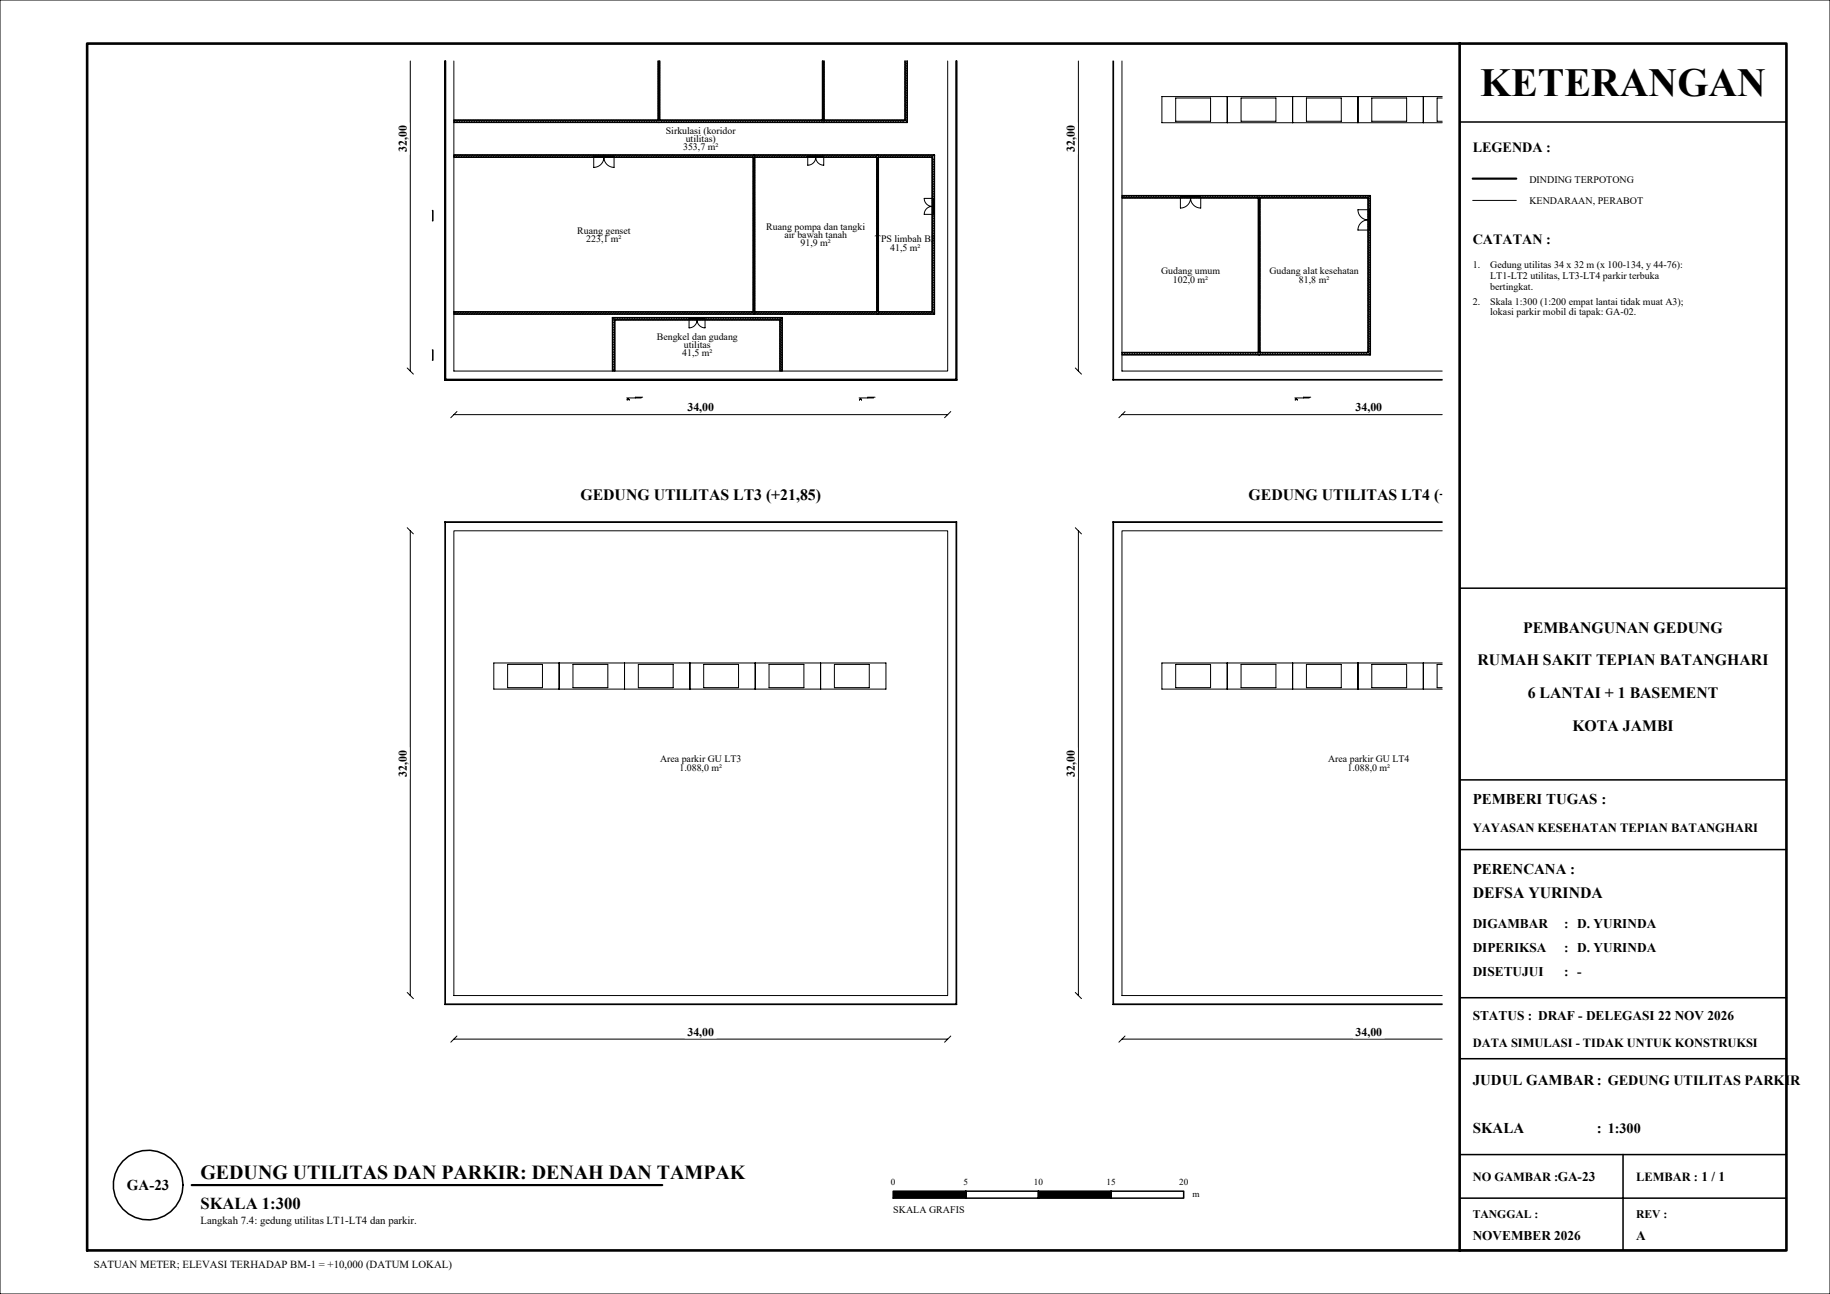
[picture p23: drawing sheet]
<svg xmlns="http://www.w3.org/2000/svg" width="420mm" height="297mm" viewBox="0 0 420 297" stroke-linecap="round" stroke-linejoin="round" font-family="sans-serif">
<defs><g id="words">
<text font-size="9.2" x="339.7" y="22">KETERANGAN</text>
<text font-size="4.6" x="46" y="270.5">GEDUNG UTILITAS DAN PARKIR: DENAH DAN TAMPAK</text>
<text font-size="3.8" x="46" y="277.5">SKALA 1:300</text>
<g font-size="3.6">
<text x="133.2" y="114.7">GEDUNG UTILITAS LT3 (+21,85)</text>
<text x="286.5" y="114.7">GEDUNG UTILITAS LT4 (</text>
<text x="349.6" y="145.2">PEMBANGUNAN GEDUNG</text>
<text x="339.1" y="152.7">RUMAH SAKIT TEPIAN BATANGHARI</text>
<text x="350.6" y="160.2">6 LANTAI + 1 BASEMENT</text>
<text x="360.9" y="167.7">KOTA JAMBI</text>
<text x="338" y="206">DEFSA YURINDA</text>
</g>
<g font-size="3.4">
<text x="338" y="184.5">PEMBERI TUGAS :</text>
<text x="338" y="200.5">PERENCANA :</text>
<text x="338" y="249">JUDUL GAMBAR: GEDUNG UTILITAS PARKI</text>
<text x="338" y="260">SKALA</text>
<text x="366.5" y="260">: 1:300</text>
<text x="29.1" y="273.1">GA-23</text>
</g>
<g font-size="3.2">
<text x="338" y="35">LEGENDA :</text>
<text x="338" y="56">CATATAN :</text>
<text x="410.9" y="249">R</text>
</g>
<g font-size="3.1">
<text x="338" y="213">DIGAMBAR</text>
<text x="359" y="213">: D. YURINDA</text>
<text x="338" y="218.5">DIPERIKSA</text>
<text x="359" y="218.5">: D. YURINDA</text>
<text x="338" y="224">DISETUJUI</text>
<text x="359" y="224">: -</text>
<text x="338" y="234">STATUS : DRAF - DELEGASI 22 NOV 2026</text>
<text x="338" y="284.5">NOVEMBER 2026</text>
<text x="375.5" y="284.5">A</text>
</g>
<g font-size="2.9">
<text x="338" y="191">YAYASAN KESEHATAN TEPIAN BATANGHARI</text>
<text x="338" y="240.2">DATA SIMULASI - TIDAK UNTUK KONSTRUKSI</text>
<text x="338" y="271">NO GAMBAR :GA-23</text>
<text x="375.5" y="271">LEMBAR : 1 / 1</text>
</g>
<g font-size="2.7">
<text x="93.4" y="34.9" transform="rotate(-90 93.4 34.9)">32,00</text>
<text x="246.7" y="34.9" transform="rotate(-90 246.7 34.9)">32,00</text>
<text x="157.8" y="94.4">34,00</text>
<text x="311.1" y="94.4">34,00</text>
<text x="93.4" y="178.2" transform="rotate(-90 93.4 178.2)">32,00</text>
<text x="246.7" y="178.2" transform="rotate(-90 246.7 178.2)">32,00</text>
<text x="157.8" y="237.7">34,00</text>
<text x="311.1" y="237.7">34,00</text>
<text x="338" y="279.5">TANGGAL :</text>
<text x="375.5" y="279.5">REV :</text>
</g>
<g font-size="2.5">
<text x="46" y="281">Langkah 7.4: gedung utilitas LT1-LT4 dan parkir.</text>
<text x="21.5" y="291">SATUAN METER; ELEVASI TERHADAP BM-1 = +10,000 (DATUM LOKAL)</text>
</g>
<g font-size="2.3">
<text x="152.8" y="30.7">Sirkulasi (koridor</text>
<text x="156.8" y="34.5">353,7 m²</text>
<text x="157.4" y="32.6">utilitas)</text>
<text x="351" y="41.9">DINDING TERPOTONG</text>
<text x="351" y="46.9">KENDARAAN, PERABOT</text>
<text x="132.5" y="53.6">Ruang genset</text>
<text x="175.9" y="52.7">Ruang pompa dan tangki</text>
<text x="134.5" y="55.5">223,1 m²</text>
<text x="180" y="54.6">air bawah tanah</text>
<text x="183.7" y="56.5">91,9 m²</text>
<text x="200.8" y="55.6">T</text>
<text x="202.2" y="55.6">PS limbah B3</text>
<text x="204.3" y="57.5">41,5 m²</text>
<text x="266.5" y="63">Gudang umum</text>
<text x="269.2" y="64.9">102,0 m²</text>
<text x="291.4" y="63">Gudang alat kesehatan</text>
<text x="298.1" y="64.9">81,8 m²</text>
<text x="338" y="61.5">1.</text>
<text x="342" y="61.5">Gedung utilitas 34 x 32 m (x 100-134, y 44-76):</text>
<text x="342" y="64">LT1-LT2 utilitas, LT3-LT4 parkir terbuka</text>
<text x="338" y="69.9">2.</text>
<text x="342" y="66.5">bertingkat.</text>
<text x="342" y="69.9">Skala 1:300 (1:200 empat lantai tidak muat A3);</text>
<text x="342" y="72.4">lokasi parkir mobil di tapak: GA-02.</text>
<text x="150.7" y="78">Bengkel dan gudang</text>
<text x="156.6" y="81.8">41,5 m²</text>
<text x="157" y="79.9">utilitas</text>
<text x="151.5" y="175">Area parkir GU LT3</text>
<text x="155.9" y="176.9">1.088,0 m²</text>
<text x="304.8" y="175">Area parkir GU LT4</text>
<text x="309.3" y="176.9">1.088,0 m²</text>
<text x="205" y="278.4">SKALA GRAFIS</text>
</g>
<g font-size="2.1">
<text x="204.5" y="271.9">0</text>
<text x="221.1" y="271.9">5</text>
<text x="237.3" y="271.9">10</text>
<text x="254" y="271.9">15</text>
<text x="270.6" y="271.9">20</text>
<text x="273.7" y="274.8">m</text>
</g>
</g></defs>
<!-- layer: KERTAS-TEKS -->
<g fill="#000">
<path d="M205 275h16.7v-1.6zM205 273.4v1.6l16.7-1.6z"/>
<path d="M238.3 275h16.7v-1.6zM238.3 273.4v1.6l16.7-1.6z"/>
</g>
<!-- layer: KOP -->
<path d="M0 0h420v297h-420z" fill="none" stroke="#000" stroke-width=".23"/>
<path d="M20 10h390v277h-390zM335 10v277" fill="none" stroke="#000" stroke-width=".6"/>
<path d="M335 28h75M335 135h75M335 179h75M335 195h75M335 229h75M335 243h75M335 265h75M335 275h75M372.5 265v22M335 287h75" fill="none" stroke="#000" stroke-width=".35"/>
<!-- layer: floor -->
<path d="M104.2 14v13.6h46.9v-13.6M151.4 14v13.6h37.4v-13.6M189.1 14v13.6h18.6v-13.6M208.2 14v14.1h-104v7.5h110.3v36.5h-110.3v13.1h36.4v-12.3h38.9v12.3h38v-71.2M104.2 36.1h68.7v35.5h-68.7zM173.2 36.1h28v35.5h-28zM201.6 36.1h12.3v35.5h-12.3zM141.1 73.4h37.9v11.8h-37.9z" fill="none" stroke="#000" stroke-width=".23"/>
<!-- layer: component -->
<path d="M143.8 91.3h3.4M143.9 91.8a.23 .23 0 0 1 .3-.2 .23 .23 0 0 1 .2 .2M147.5 91.2h-1.7v.1M197.2 91.3h3.3M197.3 91.7v.1M197.3 91.7h.1M197.4 91.6l-.1 .1M197.5 91.6h.1M197.5 91.6h-.1M197.6 91.6h.1M197.6 91.6l.1 .2M200.8 91.2h-1.6v.1" fill="none" stroke="#000" stroke-width=".23"/>
<!-- layer: wall -->
<g fill="none" stroke="#000" stroke-width=".35">
<path d="M102.1 14v73.2M102.3 14v73.1M151.1 14l-.1 13.6M151.4 14l.1 13.6M188.8 14l-.1 13.6M189.1 14l.1 13.6M207.7 14v13.6M208.2 14v14.1M219.4 14v73.1M219.6 14l-.1 73.2M151.1 27.5l-46.9 .1v.5h47.1M151.2 28.1h37.8"/>
<path d="M151.4 27.5h37.4M172.8 36.1v35.5M173 35.6h28.5M173.1 35.6h-68.9v.5l68.7 .1M173.2 36.2h28M173.3 36.1v35.5M189.1 27.5h18.6M201.2 36.1v35.5M201.3 35.6h13.2M201.6 36.2h12.3M201.6 36.1v35.5M208.2 28l-19.3 .1"/>
<path d="M213.9 36.1v35.5M214.4 35.6v36.5M99.3 48.3v2.4M140.6 73h38.9M140.6 72.9v12.3h.5v-11.8M141.1 73.5h37.9M172.9 71.5l-68.7 .1v.5h68.9M173 72.1h28.5M173.2 71.5h28M179.4 72.9l.1 12.3h-.5l-.1-11.8M201.6 71.5h12.3M214.5 72l-13.2 .1"/>
<path d="M99.3 80.3v2.4M102.1 87.2h117.5M102.3 87h117.1"/>
</g>
<g fill="none" stroke="#000" stroke-width=".23">
<path d="M151.1 14.1l.3 .4M151.1 14.7l.3 .3M151.1 15.3l.3 .3M151.1 15.8l.3 .4M151.1 16.4l.3 .3M151.1 17l.3 .3M151.1 17.5l.3 .4M151.1 18.1l.3 .3M151.1 18.7l.3 .3M151.1 19.2l.3 .4M151.1 19.8l.3 .3M188.8 14.5l.3 .3"/>
<path d="M188.8 15.1l.3 .3M188.8 15.6l.3 .4M188.8 16.2l.3 .3M188.8 16.8l.3 .3M188.8 17.3l.3 .4M188.8 17.9l.3 .3M188.8 18.5l.3 .3M188.8 19l.3 .4M188.8 19.6l.3 .3M188.8 14l.3 .3M207.7 14.2l.5 .5M207.7 14.8l.5 .5"/>
<path d="M207.7 15.4l.5 .5M207.7 15.9l.5 .5M207.7 16.5l.5 .5M207.7 17.1l.5 .5M207.7 17.6l.5 .5M207.7 18.2l.5 .5M207.7 18.7l.5 .5M207.7 19.3l.5 .5M207.7 19.9l.5 .5M208.1 14l.1 .2M104.5 35.6l-.3 .4M104.6 27.6l-.4 .4"/>
<path d="M105.1 35.6l-.5 .5M105.2 27.6l-.5 .5M105.7 35.6l-.5 .5M105.8 27.6l-.5 .5M106.2 35.6l-.5 .5M106.3 27.6l-.5 .5M106.8 35.6l-.5 .5M106.9 27.6l-.5 .5M107.4 35.6l-.5 .5M107.5 27.6l-.5 .5M107.9 35.6l-.5 .5M108 27.6l-.5 .5"/>
<path d="M108.5 35.6l-.5 .5M108.6 27.6l-.5 .5M109.1 35.6l-.5 .5M109.2 27.6l-.5 .5M109.6 35.6l-.5 .5M109.7 27.6l-.5 .5M110.2 35.6l-.5 .5M110.3 27.6l-.5 .5M110.8 35.6l-.5 .5M110.8 27.6l-.5 .5M111.3 35.6l-.5 .5M111.4 27.6l-.5 .5"/>
<path d="M111.9 35.6l-.5 .5M112 27.6l-.5 .5M112.5 35.6l-.5 .5M112.5 27.6l-.5 .5M113 35.6l-.5 .5M113.1 27.6l-.5 .5M113.6 35.6l-.5 .5M113.7 27.6l-.5 .5M114.2 35.6l-.5 .5M114.2 27.6l-.5 .5M114.7 35.6l-.5 .5M114.8 27.6l-.5 .5"/>
<path d="M115.3 35.6l-.5 .5M115.4 27.6l-.5 .5M115.9 35.6l-.5 .5M115.9 27.6l-.5 .5M116.4 35.6l-.5 .5M116.5 27.6l-.5 .5M117 35.6l-.5 .5M117.1 27.6l-.5 .5M117.6 35.6l-.5 .5M117.6 27.6l-.5 .5M118.1 35.6l-.5 .5M118.2 27.6l-.5 .5"/>
<path d="M118.7 35.6l-.5 .5M118.8 27.6l-.5 .5M119.3 35.6l-.5 .5M119.3 27.6l-.5 .5M119.8 35.6l-.5 .5M119.9 27.6l-.5 .5M120.4 35.6l-.5 .5M120.5 27.6l-.5 .5M120.9 35.6l-.5 .5M121 27.6l-.5 .5M121.5 35.6l-.5 .5M121.6 27.6l-.5 .5"/>
<path d="M122.1 35.6l-.5 .5M122.2 27.6l-.5 .5M122.6 35.6l-.5 .5M122.7 27.6l-.5 .5M123.2 35.6l-.5 .5M123.3 27.6l-.5 .5M123.8 35.6l-.5 .5M123.9 27.6l-.5 .5M124.3 35.6l-.5 .5M124.4 27.6l-.5 .5M124.9 35.6l-.5 .5M125 27.6l-.5 .5"/>
<path d="M125.5 35.6l-.5 .5M125.6 27.6l-.5 .5M126 35.6l-.5 .5M126.1 27.6l-.5 .5M126.6 35.6l-.5 .5M126.7 27.6l-.5 .5M127.2 35.6l-.5 .5M127.3 27.6l-.5 .5M127.7 35.6l-.5 .5M127.8 27.6l-.5 .5M128.3 35.6l-.5 .5M128.4 27.6l-.5 .5"/>
<path d="M128.9 35.6l-.5 .5M128.9 27.6l-.5 .5M129.4 35.6l-.5 .5M129.5 27.6l-.5 .5M130 35.6l-.5 .5M130.1 27.6l-.5 .5M130.6 35.6l-.5 .5M130.6 27.6l-.5 .5M131.1 35.6l-.5 .5M131.2 27.6l-.5 .5M131.7 35.6l-.5 .5M131.8 27.6l-.5 .5"/>
<path d="M132.3 35.6l-.5 .5M132.3 27.6l-.5 .5M132.8 35.6l-.5 .5M132.9 27.6l-.5 .5M133.4 35.6l-.5 .5M133.5 27.6l-.5 .5M134 35.6l-.5 .5M134 27.6l-.5 .5M134.5 35.6l-.5 .5M134.6 27.6l-.5 .5M135.1 35.6l-.5 .5M135.2 27.6l-.5 .5"/>
<path d="M135.7 35.6l-.5 .5M135.7 27.6l-.5 .5M136.2 35.6l-.5 .5M136.3 27.6l-.5 .5M136.8 35.6l-.5 .5M136.9 27.6l-.5 .5M137.4 35.6l-.5 .5M137.4 27.6l-.5 .5M137.9 35.6l-.5 .5M138 27.6l-.5 .5M138.5 35.6l-.5 .5M138.6 27.6l-.5 .5"/>
<path d="M139.1 35.6l-.5 .5M139.1 27.6l-.5 .5M139.6 35.6l-.5 .5M139.7 27.6l-.5 .5M140.2 35.6l-.5 .5M140.3 27.6l-.5 .5M140.7 35.6l-.5 .5M140.8 27.6l-.5 .5M141.3 35.6l-.5 .5M141.4 27.6l-.5 .5M141.9 35.6l-.5 .5M142 27.6l-.5 .5"/>
<path d="M142.4 35.6l-.5 .5M142.5 27.6l-.5 .5M143 35.6l-.5 .5M143.1 27.6l-.5 .5M143.6 35.6l-.5 .5M143.7 27.6l-.5 .5M144.1 35.6l-.5 .5M144.2 27.6l-.5 .5M144.7 35.6l-.5 .5M144.8 27.6l-.5 .5M145.3 35.6l-.5 .5M145.4 27.6l-.5 .5"/>
<path d="M145.8 35.6l-.5 .5M145.9 27.6l-.5 .5M146.4 35.6l-.5 .5M146.5 27.6l-.5 .5M147 35.6l-.5 .5M147.1 27.6l-.5 .5M147.5 35.6l-.5 .5M147.6 27.6l-.5 .5M148.1 35.6l-.5 .5M148.2 27.6l-.5 .5M148.7 35.6l-.5 .5M148.7 27.6l-.5 .5"/>
<path d="M149.2 35.6l-.5 .5M149.3 27.6l-.5 .5M149.8 35.6l-.5 .5M149.9 27.6l-.5 .5M150.4 35.6l-.5 .5M150.4 27.6l-.5 .5M150.9 35.6l-.5 .5M151 27.6l-.5 .5M151.1 20.4l.3 .3M151.1 20.9l.3 .4M151.1 21.5l.3 .3M151.1 22.1l.3 .3"/>
<path d="M151.1 22.6l.3 .4M151.1 23.2l.3 .3M151.1 23.8l.3 .3M151.1 24.3l.3 .3M151.1 24.9l.3 .3M151.1 25.4l.3 .4M151.1 26l.3 .3M151.1 26.6l.3 .3M151.1 27.1l.3 .4M151.5 35.6l-.5 .5M152.1 35.6l-.5 .5M152.1 27.6l-.5 .5"/>
<path d="M152.6 35.6l-.5 .5M152.7 27.6l-.5 .5M153.2 35.6l-.5 .5M153.3 27.6l-.5 .5M153.8 35.6l-.5 .5M153.8 27.6l-.5 .5M154.3 35.6l-.5 .5M154.4 27.6l-.5 .5M154.9 35.6l-.5 .5M155 27.6l-.5 .5M155.5 35.6l-.5 .5M155.5 27.6l-.5 .5"/>
<path d="M156 35.6l-.5 .5M156.1 27.6l-.5 .5M156.6 35.6l-.5 .5M156.7 27.6l-.5 .5M157.2 35.6l-.5 .5M157.2 27.6l-.5 .5M157.7 35.6l-.5 .5M157.8 27.6l-.5 .5M158.3 35.6l-.5 .5M158.4 27.6l-.5 .5M158.9 35.6l-.5 .5M158.9 27.6l-.5 .5"/>
<path d="M159.4 35.6l-.5 .5M159.5 27.6l-.5 .5M160 35.6l-.5 .5M160.1 27.6l-.5 .5M160.5 35.6l-.5 .5M160.6 27.6l-.5 .5M161.1 35.6l-.5 .5M161.2 27.6l-.5 .5M161.7 35.6l-.5 .5M161.8 27.6l-.5 .5M162.2 35.6l-.5 .5M162.3 27.6l-.5 .5"/>
<path d="M162.8 35.6l-.5 .5M162.9 27.6l-.5 .5M163.4 35.6l-.5 .5M163.5 27.6l-.5 .5M163.9 35.6l-.5 .5M164 27.6l-.5 .5M164.5 35.6l-.5 .5M164.6 27.6l-.5 .5M165.1 35.6l-.5 .5M165.2 27.6l-.5 .5M165.6 35.6l-.5 .5M165.7 27.6l-.5 .5"/>
<path d="M166.2 35.6l-.5 .5M166.3 27.6l-.5 .5M166.8 35.6l-.5 .5M166.9 27.6l-.5 .5M167.3 35.6l-.5 .5M167.4 27.6l-.5 .5M167.9 35.6l-.5 .5M168 27.6l-.5 .5M168.5 35.6l-.5 .5M168.5 27.6l-.5 .5M169 35.6l-.5 .5M169.1 27.6l-.5 .5"/>
<path d="M169.6 35.6l-.5 .5M169.7 27.6l-.5 .5M170.2 35.6l-.5 .5M170.2 27.6l-.5 .5M170.7 35.6l-.5 .5M170.8 27.6l-.5 .5M171.3 35.6l-.5 .5M171.4 27.6l-.5 .5M171.9 35.6l-.5 .5M171.9 27.6l-.5 .5M172.4 35.6l-.5 .5M172.5 27.6l-.5 .5"/>
<path d="M172.9 36.5l.3 .3M172.9 37.1l.3 .3M172.9 37.6l.3 .4M172.9 38.2l.3 .3M172.9 38.8l.3 .3M172.9 39.3l.3 .4M172.9 39.9l.3 .3M173 35.6l-.5 .5M173.1 27.6l-.5 .5M173.6 35.6l-.4 .4M173.6 27.6l-.5 .5M174.1 35.6l-.5 .5"/>
<path d="M174.2 27.6l-.5 .5M174.7 35.6l-.5 .5M174.8 27.6l-.5 .5M175.3 35.6l-.5 .5M175.3 27.6l-.5 .5M175.8 35.6l-.5 .5M175.9 27.6l-.5 .5M176.4 35.6l-.5 .5M176.5 27.6l-.5 .5M177 35.6l-.5 .5M177 27.6l-.5 .5M177.5 35.6l-.5 .5"/>
<path d="M177.6 27.6l-.5 .5M178.1 35.6l-.5 .5M178.2 27.6l-.5 .5M178.6 35.6l-.5 .5M178.7 27.6l-.5 .5M179.2 35.6l-.5 .5M179.3 27.6l-.5 .5M179.8 35.6l-.5 .5M179.9 27.6l-.5 .5M180.3 35.6l-.5 .5M180.4 27.6l-.5 .5M180.9 35.6l-.5 .5"/>
<path d="M181 27.6l-.5 .5M181.5 35.6l-.5 .5M181.6 27.6l-.5 .5M182 35.6l-.5 .5M182.1 27.6l-.5 .5M182.6 35.6l-.5 .5M182.7 27.6l-.5 .5M183.2 35.6l-.5 .5M183.3 27.6l-.5 .5M183.7 35.6l-.5 .5M183.8 27.6l-.5 .5M184.3 35.6l-.5 .5"/>
<path d="M184.4 27.6l-.5 .5M184.9 35.6l-.5 .5M185 27.6l-.5 .5M185.4 35.6l-.5 .5M185.5 27.6l-.5 .5M186 35.6l-.5 .5M186.1 27.6l-.5 .5M186.6 35.6l-.5 .5M186.6 27.6l-.5 .5M187.1 35.6l-.5 .5M187.2 27.6l-.5 .5M187.7 35.6l-.5 .5"/>
<path d="M187.8 27.6l-.5 .5M188.3 35.6l-.5 .5M188.3 27.6l-.5 .5M188.8 20.2l.3 .3M188.8 20.7l.3 .4M188.8 21.3l.3 .3M188.8 21.9l.3 .3M188.8 22.4l.3 .4M188.8 23l.3 .3M188.8 23.6l.3 .3M188.8 24.1l.3 .4M188.8 24.7l.3 .3"/>
<path d="M188.8 25.3l.3 .3M188.8 25.8l.3 .4M188.8 26.4l.3 .3M188.8 27l.3 .3M188.8 27.7l-.4 .4M188.8 35.6l-.5 .5M189.4 35.6l-.5 .5M189.5 27.6l-.5 .5M190 35.6l-.5 .5M190 27.6l-.5 .5M190.5 35.6l-.5 .5M190.6 27.6l-.5 .5"/>
<path d="M191.1 35.6l-.5 .5M191.2 27.6l-.5 .5M191.7 35.6l-.5 .5M191.7 27.6l-.5 .5M192.2 35.6l-.5 .5M192.3 27.6l-.5 .5M192.8 35.6l-.5 .5M192.9 27.6l-.5 .5M193.4 35.6l-.5 .5M193.4 27.6l-.5 .5M193.9 35.6l-.5 .5M194 27.6l-.5 .5"/>
<path d="M194.5 35.6l-.5 .5M194.6 27.6l-.5 .5M195.1 35.6l-.5 .5M195.1 27.6l-.5 .5M195.6 35.6l-.5 .5M195.7 27.6l-.5 .5M196.2 35.6l-.5 .5M196.3 27.6l-.5 .5M196.8 35.6l-.5 .5M196.8 27.6l-.5 .5M197.3 35.6l-.5 .5M197.4 27.6l-.5 .5"/>
<path d="M197.9 35.6l-.5 .5M198 27.6l-.5 .5M198.4 35.6l-.5 .5M198.5 27.6l-.5 .5M199 35.6l-.5 .5M199.1 27.6l-.5 .5M199.6 35.6l-.5 .5M199.7 27.6l-.5 .5M200.1 35.6l-.5 .5M200.2 27.6l-.5 .5M200.7 35.6l-.5 .5M200.8 27.6l-.5 .5"/>
<path d="M201.2 36.6l.4 .3M201.2 37.2l.4 .3M201.2 37.7l.4 .4M201.2 38.3l.4 .3M201.2 38.9l.4 .3M201.2 39.4l.4 .4M201.2 40l.4 .3M201.3 35.6l-.5 .5M201.4 27.6l-.5 .5M201.9 27.6l-.5 .5M202.4 35.6l-.5 .5M202.5 27.6l-.5 .5"/>
<path d="M203 35.6l-.5 .5M203.1 27.6l-.5 .5M203.5 35.6l-.5 .5M203.6 27.6l-.5 .5M204.1 35.6l-.5 .5M204.2 27.6l-.5 .5M204.7 35.6l-.5 .5M204.8 27.6l-.5 .5M205.2 35.6l-.5 .5M205.3 27.6l-.5 .5M205.8 35.6l-.5 .5M205.9 27.6l-.5 .5"/>
<path d="M206.4 35.6l-.5 .5M206.4 27.6l-.5 .5M206.9 35.6l-.5 .5M207 27.6l-.5 .5M207.5 35.6l-.5 .5M207.6 27.6l-.5 .5M207.7 20.4l.5 .5M207.7 21l.5 .5M207.7 21.6l.5 .5M207.7 22.1l.5 .5M207.7 22.7l.5 .5M207.7 23.3l.5 .5"/>
<path d="M207.7 23.8l.5 .5M207.7 24.4l.5 .5M207.7 25l.5 .5M207.7 25.5l.5 .5M207.7 26.1l.5 .5M207.7 26.7l.5 .5M207.7 27.2l.5 .5M208.1 35.6l-.5 .5M208.6 35.6l-.5 .5M209.2 35.6l-.5 .5M209.8 35.6l-.5 .5M210.3 35.6l-.5 .5"/>
<path d="M210.9 35.6l-.5 .5M211.5 35.6l-.5 .5M212 35.6l-.5 .5M212.6 35.6l-.5 .5M213.2 35.6l-.5 .5M213.7 35.6l-.5 .5M213.9 36.3l.6 .5M213.9 36.9l.6 .5M213.9 37.4l.6 .5M213.9 38l.6 .5M213.9 38.6l.6 .5M213.9 39.1l.6 .5"/>
<path d="M213.9 39.7l.6 .5M214.3 35.6l-.5 .5M172.9 40.5l.3 .3M172.9 41l.3 .4M172.9 41.6l.3 .3M172.9 42.2l.3 .3M172.9 42.7l.3 .4M172.9 43.3l.3 .3M172.9 43.9l.3 .3M172.9 44.4l.3 .4M172.9 45l.3 .3M172.9 45.6l.3 .3"/>
<path d="M172.9 46.1l.3 .4M172.9 46.7l.3 .3M172.9 47.3l.3 .3M172.9 47.8l.3 .4M172.9 48.4l.3 .3M172.9 49l.3 .3M172.9 49.5l.3 .4M172.9 50.1l.3 .3M172.9 50.6l.3 .4M172.9 51.2l.3 .3M172.9 51.8l.3 .3M172.9 52.3l.3 .4"/>
<path d="M172.9 52.9l.3 .3M172.9 53.5l.3 .3M172.9 54l.3 .4M172.9 54.6l.3 .3M172.9 55.2l.3 .3M172.9 55.7l.3 .4M172.9 56.3l.3 .3M172.9 56.9l.3 .3M172.9 57.4l.3 .4M172.9 58l.3 .3M172.9 58.6l.3 .3M172.9 59.1l.3 .4"/>
<path d="M172.9 59.7l.3 .3M201.2 40.6l.4 .3M201.2 41.1l.4 .4M201.2 41.7l.4 .3M201.2 42.2l.4 .4M201.2 42.8l.4 .3M201.2 43.4l.4 .3M201.2 43.9l.4 .4M201.2 44.5l.4 .3M201.2 45.1l.4 .3M201.2 45.6l.4 .4M201.2 46.2l.4 .3"/>
<path d="M201.2 46.8l.4 .3M201.2 47.3l.4 .4M201.2 47.9l.4 .3M201.2 48.5l.4 .3M201.2 49l.4 .4M201.2 49.6l.4 .3M201.2 50.2l.4 .3M201.2 50.7l.4 .4M201.2 51.3l.4 .3M201.2 51.9l.4 .3M201.2 52.4l.4 .4M201.2 53l.4 .3"/>
<path d="M201.2 53.6l.4 .3M201.2 54.1l.4 .4M201.2 54.7l.4 .3M201.2 55.3l.4 .3M201.2 55.8l.4 .4M201.2 56.4l.4 .3M201.2 57l.4 .3M201.2 57.5l.4 .4M201.2 58.1l.4 .3M201.2 58.7l.4 .3M201.2 59.2l.4 .4M201.2 59.8l.4 .3"/>
<path d="M213.9 48.2l.6 .5M213.9 48.7l.6 .5M213.9 49.3l.6 .5M213.9 49.9l.6 .5M213.9 50.4l.6 .5M213.9 51l.6 .5M213.9 51.6l.6 .5M213.9 52.1l.6 .5M213.9 52.7l.6 .5M213.9 53.3l.6 .5M213.9 53.8l.6 .5M213.9 54.4l.6 .5"/>
<path d="M213.9 55l.6 .5M213.9 55.5l.6 .5M213.9 56.1l.6 .5M213.9 56.7l.6 .5M213.9 57.2l.6 .5M213.9 57.8l.6 .5M213.9 58.4l.6 .5M213.9 58.9l.6 .5M213.9 59.5l.6 .5M213.9 40.3l.6 .5M213.9 40.8l.6 .5M213.9 41.4l.6 .5"/>
<path d="M213.9 41.9l.6 .5M213.9 42.5l.6 .5M213.9 43.1l.6 .5M213.9 43.6l.6 .5M213.9 44.2l.6 .5M213.9 44.8l.6 .5M213.9 45.3l.6 .5M213.9 45.9l.6 .5M213.9 46.5l.6 .5M213.9 47l.6 .5M213.9 47.6l.6 .5M104.7 71.6l-.5 .5"/>
<path d="M105.3 71.6l-.5 .5M105.9 71.6l-.5 .5M106.4 71.6l-.5 .5M107 71.6l-.5 .5M107.6 71.6l-.5 .5M108.1 71.6l-.5 .5M108.7 71.6l-.5 .5M109.3 71.6l-.5 .5M109.8 71.6l-.5 .5M110.4 71.6l-.5 .5M111 71.6l-.5 .5M111.5 71.6l-.5 .5"/>
<path d="M112.1 71.6l-.5 .5M112.7 71.6l-.5 .5M113.2 71.6l-.5 .5M113.8 71.6l-.5 .5M114.4 71.6l-.5 .5M114.9 71.6l-.5 .5M115.5 71.6l-.5 .5M116.1 71.6l-.5 .5M116.6 71.6l-.5 .5M117.2 71.6l-.5 .5M117.8 71.6l-.5 .5M118.3 71.6l-.5 .5"/>
<path d="M118.9 71.6l-.5 .5M119.5 71.6l-.5 .5M120 71.6l-.5 .5M120.6 71.6l-.5 .5M121.2 71.6l-.5 .5M121.7 71.6l-.5 .5M122.3 71.6l-.5 .5M122.9 71.6l-.5 .5M123.4 71.6l-.5 .5M124 71.6l-.5 .5M124.5 71.6l-.5 .5M125.1 71.6l-.5 .5"/>
<path d="M125.7 71.6l-.5 .5M126.2 71.6l-.5 .5M126.8 71.6l-.5 .5M127.4 71.6l-.5 .5M127.9 71.6l-.5 .5M128.5 71.6l-.5 .5M129.1 71.6l-.5 .5M129.6 71.6l-.5 .5M130.2 71.6l-.5 .5M130.8 71.6l-.5 .5M131.3 71.6l-.5 .5M131.9 71.6l-.5 .5"/>
<path d="M132.5 71.6l-.5 .5M133 71.6l-.5 .5M133.6 71.6l-.5 .5M134.2 71.6l-.5 .5M134.7 71.6l-.5 .5M135.3 71.6l-.5 .5M135.9 71.6l-.5 .5M136.4 71.6l-.5 .5M137 71.6l-.5 .5M137.6 71.6l-.5 .5M138.1 71.6l-.5 .5M138.7 71.6l-.5 .5"/>
<path d="M139.3 71.6l-.5 .5M139.8 71.6l-.5 .5M140.4 71.6l-.5 .5M140.6 79.5l.5 .5M140.6 78.9l.5 .5M140.6 78.3l.5 .5M140.6 77.8l.5 .5M140.6 77.2l.5 .5M140.6 76.6l.5 .5M140.6 76.1l.5 .5M140.6 75.5l.5 .5M140.6 74.9l.5 .5"/>
<path d="M140.6 74.4l.5 .5M140.6 73.8l.5 .5M140.6 73.2l.5 .5M141 71.6l-.5 .5M141.3 72.9l-.4 .4M141.5 71.6l-.5 .5M141.9 72.9l-.5 .5M142.1 71.6l-.5 .5M142.4 72.9l-.5 .5M142.6 71.6l-.5 .5M143 72.9l-.5 .5M143.2 71.6l-.5 .5"/>
<path d="M143.6 72.9l-.5 .5M143.8 71.6l-.5 .5M144.1 72.9l-.5 .5M144.3 71.6l-.5 .5M144.7 72.9l-.5 .5M144.9 71.6l-.5 .5M145.3 72.9l-.5 .5M145.5 71.6l-.5 .5M145.8 72.9l-.5 .5M146 71.6l-.5 .5M146.4 72.9l-.5 .5M146.6 71.6l-.5 .5"/>
<path d="M147 72.9l-.5 .5M147.2 71.6l-.5 .5M147.5 72.9l-.5 .5M147.7 71.6l-.5 .5M148.1 72.9l-.5 .5M148.3 71.6l-.5 .5M148.7 72.9l-.5 .5M148.9 71.6l-.5 .5M149.2 72.9l-.5 .5M149.4 71.6l-.5 .5M149.8 72.9l-.5 .5M150 71.6l-.5 .5"/>
<path d="M150.4 72.9l-.5 .5M150.6 71.6l-.5 .5M150.9 72.9l-.5 .5M151.1 71.6l-.5 .5M151.5 72.9l-.5 .5M151.7 71.6l-.5 .5M152.1 72.9l-.5 .5M152.3 71.6l-.5 .5M152.6 72.9l-.5 .5M152.8 71.6l-.5 .5M153.2 72.9l-.5 .5M153.4 71.6l-.5 .5"/>
<path d="M153.8 72.9l-.5 .5M154 71.6l-.5 .5M154.3 72.9l-.5 .5M154.5 71.6l-.5 .5M154.9 72.9l-.5 .5M155.1 71.6l-.5 .5M155.5 72.9l-.5 .5M155.7 71.6l-.5 .5M156 72.9l-.5 .5M156.2 71.6l-.5 .5M156.6 72.9l-.5 .5M156.8 71.6l-.5 .5"/>
<path d="M157.2 72.9l-.5 .5M157.4 71.6l-.5 .5M157.7 72.9l-.5 .5M157.9 71.6l-.5 .5M158.3 72.9l-.5 .5M158.5 71.6l-.5 .5M158.9 72.9l-.5 .5M159.1 71.6l-.5 .5M159.4 72.9l-.5 .5M159.6 71.6l-.5 .5M160 72.9l-.5 .5M160.2 71.6l-.5 .5"/>
<path d="M160.5 72.9l-.5 .5M160.8 71.6l-.5 .5M161.1 72.9l-.5 .5M161.3 71.6l-.5 .5M161.7 72.9l-.5 .5M161.9 71.6l-.5 .5M162.2 72.9l-.5 .5M162.4 71.6l-.5 .5M162.8 72.9l-.5 .5M163 71.6l-.5 .5M163.4 72.9l-.5 .5M163.6 71.6l-.5 .5"/>
<path d="M163.9 72.9l-.5 .5M164.1 71.6l-.5 .5M164.5 72.9l-.5 .5M164.7 71.6l-.5 .5M165.1 72.9l-.5 .5M165.3 71.6l-.5 .5M165.6 72.9l-.5 .5M165.8 71.6l-.5 .5M166.2 72.9l-.5 .5M166.4 71.6l-.5 .5M166.8 72.9l-.5 .5M167 71.6l-.5 .5"/>
<path d="M167.3 72.9l-.5 .5M167.5 71.6l-.5 .5M167.9 72.9l-.5 .5M168.1 71.6l-.5 .5M168.5 72.9l-.5 .5M168.7 71.6l-.5 .5M169 72.9l-.5 .5M169.2 71.6l-.5 .5M169.6 72.9l-.5 .5M169.8 71.6l-.5 .5M170.2 72.9l-.5 .5M170.4 71.6l-.5 .5"/>
<path d="M170.7 72.9l-.5 .5M170.9 71.6l-.5 .5M171.3 72.9l-.5 .5M171.5 71.6l-.5 .5M171.9 72.9l-.5 .5M172.1 71.6l-.5 .5M172.4 72.9l-.5 .5M172.6 71.6l-.5 .5M172.9 60.3l.3 .3M172.9 60.8l.3 .4M172.9 61.4l.3 .3M172.9 62l.3 .3"/>
<path d="M172.9 62.5l.3 .4M172.9 63.1l.3 .3M172.9 63.7l.3 .3M172.9 64.2l.3 .4M172.9 64.8l.3 .3M172.9 65.4l.3 .3M172.9 65.9l.3 .4M172.9 66.5l.3 .3M172.9 67.1l.3 .3M172.9 67.6l.3 .4M172.9 68.2l.3 .3M172.9 68.8l.3 .3"/>
<path d="M172.9 69.3l.3 .3M172.9 69.9l.3 .3M172.9 70.4l.3 .4M172.9 71l.3 .3M173 72.9l-.5 .5M173.6 72.9l-.5 .5M173.8 71.6l-.5 .5M174.1 72.9l-.5 .5M174.3 71.6l-.5 .5M174.7 72.9l-.5 .5M174.9 71.6l-.5 .5M175.3 72.9l-.5 .5"/>
<path d="M175.5 71.6l-.5 .5M175.8 72.9l-.5 .5M176 71.6l-.5 .5M176.4 72.9l-.5 .5M176.6 71.6l-.5 .5M177 72.9l-.5 .5M177.2 71.6l-.5 .5M177.5 72.9l-.5 .5M177.7 71.6l-.5 .5M178.1 72.9l-.5 .5M178.3 71.6l-.5 .5M178.7 72.9l-.5 .5"/>
<path d="M178.9 71.6l-.5 .5M179 73.8l.5 .5M179 74.3l.5 .5M179 74.9l.5 .5M179 75.5l.5 .5M179 76l.5 .5M179 76.6l.5 .5M179 77.2l.5 .5M179 77.7l.5 .5M179 78.3l.5 .5M179 78.9l.5 .5M179 79.4l.5 .5"/>
<path d="M179 80l.5 .5M179.1 73.3l.4 .4M179.2 72.9l-.5 .5M179.4 71.6l-.5 .5M180 71.6l-.5 .5M180.6 71.6l-.5 .5M181.1 71.6l-.5 .5M181.7 71.6l-.5 .5M182.2 71.6l-.5 .5M182.8 71.6l-.5 .5M183.4 71.6l-.5 .5M183.9 71.6l-.5 .5"/>
<path d="M184.5 71.6l-.5 .5M185.1 71.6l-.5 .5M185.6 71.6l-.5 .5M186.2 71.6l-.5 .5M186.8 71.6l-.5 .5M187.3 71.6l-.5 .5M187.9 71.6l-.5 .5M188.5 71.6l-.5 .5M189 71.6l-.5 .5M189.6 71.6l-.5 .5M190.2 71.6l-.5 .5M190.7 71.6l-.5 .5"/>
<path d="M191.3 71.6l-.5 .5M191.9 71.6l-.5 .5M192.4 71.6l-.5 .5M193 71.6l-.5 .5M193.6 71.6l-.5 .5M194.1 71.6l-.5 .5M194.7 71.6l-.5 .5M195.3 71.6l-.5 .5M195.8 71.6l-.5 .5M196.4 71.6l-.5 .5M197 71.6l-.5 .5M197.5 71.6l-.5 .5"/>
<path d="M198.1 71.6l-.5 .5M198.7 71.6l-.5 .5M199.2 71.6l-.5 .5M199.8 71.6l-.5 .5M200.3 71.6l-.5 .5M200.9 71.6l-.5 .5M201.2 60.4l.4 .3M201.2 60.9l.4 .3M201.2 61.5l.4 .3M201.2 62l.4 .4M201.2 62.6l.4 .3M201.2 63.2l.4 .3"/>
<path d="M201.2 63.7l.4 .4M201.2 64.3l.4 .3M201.2 64.9l.4 .3M201.2 65.4l.4 .4M201.2 66l.4 .3M201.2 66.6l.4 .3M201.2 67.1l.4 .4M201.2 67.7l.4 .3M201.2 68.3l.4 .3M201.2 68.8l.4 .4M201.2 69.4l.4 .3M201.2 70l.4 .3"/>
<path d="M201.2 70.5l.4 .4M201.2 71.1l.4 .3M202 71.6l-.5 .5M202.6 71.6l-.5 .5M203.2 71.6l-.5 .5M203.7 71.6l-.5 .5M204.3 71.6l-.5 .5M204.9 71.6l-.5 .5M205.4 71.6l-.5 .5M206 71.6l-.5 .5M206.6 71.6l-.5 .5M207.1 71.6l-.5 .5"/>
<path d="M207.7 71.6l-.5 .5M208.3 71.6l-.5 .5M208.8 71.6l-.5 .5M209.4 71.6l-.5 .5M210 71.6l-.5 .5M210.5 71.6l-.5 .5M211.1 71.6l-.5 .5M211.7 71.6l-.5 .5M212.2 71.6l-.5 .5M212.8 71.6l-.5 .5M213.4 71.6l-.5 .5M213.9 71.6l-.5 .5"/>
<path d="M213.9 60l.6 .5M213.9 60.6l.6 .5M213.9 61.2l.6 .5M213.9 61.7l.6 .5M213.9 62.3l.6 .5M213.9 62.9l.6 .5M213.9 63.4l.6 .5M213.9 64l.6 .5M213.9 64.6l.6 .5M213.9 65.1l.6 .5M213.9 65.7l.6 .5M213.9 66.3l.6 .5"/>
<path d="M213.9 66.8l.6 .5M213.9 67.4l.6 .5M213.9 68l.6 .5M213.9 68.5l.6 .5M213.9 69.1l.6 .5M213.9 69.7l.6 .5M213.9 70.2l.6 .5M213.9 70.8l.6 .5M213.9 71.4l.6 .5M140.6 84.5l.5 .5M140.6 84l.5 .5M140.6 83.4l.5 .5"/>
<path d="M140.6 82.8l.5 .5M140.6 82.3l.5 .5M140.6 81.7l.5 .5M140.6 81.2l.5 .5M140.6 80.6l.5 .5M140.6 80l.5 .5M179 80.6l.5 .5M179 81.1l.5 .5M179 81.7l.5 .5M179 82.2l.5 .5M179 82.8l.5 .5M179 83.4l.5 .5"/>
<path d="M179 83.9l.5 .5M179 84.5l.5 .5"/>
</g>
<!-- layer: door -->
<path d="M136.3 35.8h2.3v.1h-2.3zM136.3 36.1v2.3a2.33 2.33 0 0 0 2.3-2.3 2.33 2.33 0 0 0 2.3 2.3v-2.3M138.6 35.8h2.3v.1h-2.3zM185.4 35.8h1.8v.1h-1.8zM185.4 36.1v1.8a1.83 1.83 0 0 0 1.8-1.8 1.83 1.83 0 0 0 1.9 1.8v-1.8M187.2 35.8h1.9v.1h-1.9zM213.9 45.5h-1.8a1.83 1.83 0 0 0 1.8 1.9 1.83 1.83 0 0 0-1.8 1.8h1.8M214.1 47.4h.2v1.8h-.2zM214.1 45.5h.2v1.9h-.2zM158.1 73.1h1.9v.1h-1.9zM158.1 73.4v1.8a1.83 1.83 0 0 0 1.9-1.8 1.83 1.83 0 0 0 1.8 1.8v-1.8M160 73.1h1.8v.1h-1.8z" fill="none" stroke="#000" stroke-width=".23"/>
<!-- layer: C-UKURAN -->
<path d="M104.2 95.2h113.3M104.9 94.5l-1.4 1.4M218.2 94.5l-1.4 1.4" fill="none" stroke="#000" stroke-width=".23"/>
<path d="M157.2 95h7.3v-3zM157.2 92v3l7.3-3z" fill="#fff"/>
<path d="M94.2 14v71.2M93.5 84.5l1.4 1.4" fill="none" stroke="#000" stroke-width=".23"/>
<path d="M91 28.2l3 7.3v-7.3zM91 28.2v7.3h3z" fill="#fff"/>
<!-- layer: floor -->
<path d="M257.5 14v30.9h57v36.5h-57v3.8h73.5M257.5 45.4h31.3v35.5h-31.3zM289.2 45.4h24.8v35.5h-24.8z" fill="none" stroke="#000" stroke-width=".23"/>
<!-- layer: component -->
<g fill="none" stroke="#000" stroke-width=".23">
<path d="M269.8 22.5h8v5.3h-8zM281.7 22.2v6M284.8 22.5h8v5.3h-8zM296.7 22.2v6M299.8 22.5h8v5.3h-8zM311.7 22.2v6M314.8 22.5h8v5.3h-8zM326.7 22.2v6M331 22.2h-64.3v6h64.3M331 22.5h-1.2v5.3h1.2M297.2 91.3h3.3M297.3 91.7v.1"/>
<path d="M297.3 91.7h.1M297.4 91.6l-.1 .1M297.4 91.6h.2M297.4 91.6h.1M297.6 91.6h.1M297.6 91.6l.1 .1M297.7 91.7h.1M297.7 91.7v.1M300.8 91.2h-1.6v.1"/>
</g>
<!-- layer: wall -->
<g fill="none" stroke="#000" stroke-width=".23">
<path d="M255.4 14v73.2l.2-.1v-73.1M258.2 44.9l-.5 .5M258.7 44.9l-.5 .5M259.3 44.9l-.5 .5M259.9 44.9l-.5 .5M260.4 44.9l-.5 .5M261 44.9l-.5 .5M261.6 44.9l-.5 .5M262.1 44.9l-.5 .5M262.7 44.9l-.5 .5M263.3 44.9l-.5 .5M263.8 44.9l-.5 .5"/>
<path d="M264.4 44.9l-.5 .5M264.9 44.9l-.5 .5M265.5 44.9l-.5 .5M266.1 44.9l-.5 .5M266.6 44.9l-.5 .5M267.2 44.9l-.5 .5M267.8 44.9l-.5 .5M268.3 44.9l-.5 .5M268.9 44.9l-.5 .5M269.5 44.9l-.5 .5M270 44.9l-.5 .5M270.6 44.9l-.5 .5"/>
<path d="M271.2 44.9l-.5 .5M271.7 44.9l-.5 .5M272.3 44.9l-.5 .5M272.9 44.9l-.5 .5M273.4 44.9l-.5 .5M274 44.9l-.5 .5M274.6 44.9l-.5 .5M275.1 44.9l-.5 .5M275.7 44.9l-.5 .5M276.3 44.9l-.5 .5M276.8 44.9l-.5 .5M277.4 44.9l-.5 .5"/>
<path d="M278 44.9l-.5 .5M278.5 44.9l-.5 .5M279.1 44.9l-.5 .5M279.7 44.9l-.5 .5M280.2 44.9l-.5 .5M280.8 44.9l-.5 .5M281.4 44.9l-.5 .5M281.9 44.9l-.5 .5M282.5 44.9l-.5 .5M283.1 44.9l-.5 .5M283.6 44.9l-.5 .5M284.2 44.9l-.5 .5"/>
<path d="M284.7 44.9l-.5 .5M285.3 44.9l-.5 .5M285.9 44.9l-.5 .5M286.4 44.9l-.5 .5M287 44.9l-.5 .5M287.6 44.9l-.5 .5M288.1 44.9l-.5 .5M288.7 44.9l-.5 .5M288.8 45.5l.4 .3M288.8 46.1l.4 .3M288.8 46.6l.4 .4M288.8 47.2l.4 .3"/>
<path d="M288.8 47.8l.4 .3M288.8 48.3l.4 .4M288.8 48.9l.4 .3M288.8 49.5l.4 .3M288.8 50l.4 .4M288.8 50.6l.4 .3M288.8 51.2l.4 .3M288.8 51.7l.4 .4M288.8 52.3l.4 .3M288.8 52.9l.4 .3M288.8 53.4l.4 .4M288.8 54l.4 .3"/>
<path d="M288.8 54.6l.4 .3M288.8 55.1l.4 .4M288.8 55.7l.4 .3M288.8 56.3l.4 .3M288.8 56.8l.4 .4M288.8 57.4l.4 .3M288.8 58l.4 .3M288.8 58.5l.4 .4M288.8 59.1l.4 .3M288.8 59.7l.4 .3M289.8 44.9l-.5 .5M290.4 44.9l-.5 .5"/>
<path d="M291 44.9l-.5 .5M291.5 44.9l-.5 .5M292.1 44.9l-.5 .5M292.7 44.9l-.5 .5M293.2 44.9l-.5 .5M293.8 44.9l-.5 .5M294.4 44.9l-.5 .5M294.9 44.9l-.5 .5M295.5 44.9l-.5 .5M296.1 44.9l-.5 .5M296.6 44.9l-.5 .5M297.2 44.9l-.5 .5"/>
<path d="M297.8 44.9l-.5 .5M298.3 44.9l-.5 .5M298.9 44.9l-.5 .5M299.5 44.9l-.5 .5M300 44.9l-.5 .5M300.6 44.9l-.5 .5M301.2 44.9l-.5 .5M301.7 44.9l-.5 .5M302.3 44.9l-.5 .5M302.9 44.9l-.5 .5M303.4 44.9l-.5 .5M304 44.9l-.5 .5"/>
<path d="M304.5 44.9l-.5 .5M305.1 44.9l-.5 .5M305.7 44.9l-.5 .5M306.2 44.9l-.5 .5M306.8 44.9l-.5 .5M307.4 44.9l-.5 .5M307.9 44.9l-.5 .5M308.5 44.9l-.5 .5M309.1 44.9l-.5 .5M309.6 44.9l-.5 .5M310.2 44.9l-.5 .5M310.8 44.9l-.5 .5"/>
<path d="M311.3 44.9l-.5 .5M311.9 44.9l-.5 .5M312.5 44.9l-.5 .5M313 44.9l-.5 .5M313.6 44.9l-.5 .5M314 45.8l.5 .5M314 46.4l.5 .5M314 46.9l.5 .5M314 47.5l.5 .5M314 48.1l.5 .5M314 48.6l.5 .5M314 49.2l.5 .5"/>
<path d="M314 49.7l.5 .5M314 50.3l.5 .5M314 50.9l.5 .5M314 51.4l.5 .5M314 52l.5 .5M314 52.6l.5 .5M314 53.1l.5 .5M314 53.7l.5 .5M314 54.3l.5 .5M314 54.8l.5 .5M314 55.4l.5 .5M314 56l.5 .5"/>
<path d="M314 56.5l.5 .5M314 57.1l.5 .5M314 57.7l.5 .5M314 58.2l.5 .5M314 58.8l.5 .5M314 59.4l.5 .5M314 59.9l.5 .5M314.1 45.3l.4 .4M314.2 44.9l-.5 .5M288.8 60.2l.4 .4M288.8 60.8l.4 .3M288.8 61.3l.4 .4"/>
<path d="M288.8 61.9l.4 .3M288.8 62.5l.4 .3M288.8 63l.4 .4M288.8 63.6l.4 .3M288.8 64.2l.4 .3M288.8 64.7l.4 .4M288.8 65.3l.4 .3M288.8 65.9l.4 .3M288.8 66.4l.4 .4M288.8 67l.4 .3M288.8 67.6l.4 .3M288.8 68.1l.4 .4"/>
<path d="M288.8 68.7l.4 .3M288.8 69.3l.4 .3M288.8 69.8l.4 .4M288.8 70.4l.4 .3M288.8 71l.4 .3M288.8 71.5l.4 .4M288.8 72.1l.4 .3M288.8 72.7l.4 .3M288.8 73.2l.4 .4M288.8 73.8l.4 .3M288.8 74.4l.4 .3M288.8 74.9l.4 .4"/>
<path d="M288.8 75.5l.4 .3M288.8 76.1l.4 .3M288.8 76.6l.4 .4M288.8 77.2l.4 .3M288.8 77.8l.4 .3M288.8 78.3l.4 .4M288.8 78.9l.4 .3M288.8 79.5l.4 .3M314 60.5l.5 .5M314 61.1l.5 .5M314 61.6l.5 .5M314 62.2l.5 .5"/>
<path d="M314 62.8l.5 .5M314 63.3l.5 .5M314 63.9l.5 .5M314 64.5l.5 .5M314 65l.5 .5M314 65.6l.5 .5M314 66.2l.5 .5M314 66.7l.5 .5M314 67.3l.5 .5M314 67.9l.5 .5M314 68.4l.5 .5M314 69l.5 .5"/>
<path d="M314 69.5l.5 .5M314 70.1l.5 .5M314 70.7l.5 .5M314 71.2l.5 .5M314 71.8l.5 .5M314 72.4l.5 .5M314 72.9l.5 .5M314 73.5l.5 .5M314 74.1l.5 .5M314 74.6l.5 .5M314 75.2l.5 .5M314 75.8l.5 .5"/>
<path d="M314 76.3l.5 .5M314 76.9l.5 .5M314 77.5l.5 .5M314 78l.5 .5M314 78.6l.5 .5M314 79.2l.5 .5M314 79.7l.5 .5M258.4 80.9l-.5 .5M258.9 80.9l-.5 .5M259.5 80.9l-.5 .5M260.1 80.9l-.5 .5M260.6 80.9l-.5 .5"/>
<path d="M261.2 80.9l-.5 .5M261.8 80.9l-.5 .5M262.3 80.9l-.5 .5M262.9 80.9l-.5 .5M263.5 80.9l-.5 .5M264 80.9l-.5 .5M264.6 80.9l-.5 .5M265.2 80.9l-.5 .5M265.7 80.9l-.5 .5M266.3 80.9l-.5 .5M266.9 80.9l-.5 .5M267.4 80.9l-.5 .5"/>
<path d="M268 80.9l-.5 .5M268.5 80.9l-.5 .5M269.1 80.9l-.5 .5M269.7 80.9l-.5 .5M270.2 80.9l-.5 .5M270.8 80.9l-.5 .5M271.4 80.9l-.5 .5M271.9 80.9l-.5 .5M272.5 80.9l-.5 .5M273.1 80.9l-.5 .5M273.6 80.9l-.5 .5M274.2 80.9l-.5 .5"/>
<path d="M274.8 80.9l-.5 .5M275.3 80.9l-.5 .5M275.9 80.9l-.5 .5M276.5 80.9l-.5 .5M277 80.9l-.5 .5M277.6 80.9l-.5 .5M278.2 80.9l-.5 .5M278.7 80.9l-.5 .5M279.3 80.9l-.5 .5M279.9 80.9l-.5 .5M280.4 80.9l-.5 .5M281 80.9l-.5 .5"/>
<path d="M281.6 80.9l-.5 .5M282.1 80.9l-.5 .5M282.7 80.9l-.5 .5M283.3 80.9l-.5 .5M283.8 80.9l-.5 .5M284.4 80.9l-.5 .5M285 80.9l-.5 .5M285.5 80.9l-.5 .5M286.1 80.9l-.5 .5M286.6 80.9l-.5 .5M287.2 80.9l-.5 .5M287.8 80.9l-.5 .5"/>
<path d="M288.3 80.9l-.5 .5M288.8 80l.4 .3M288.8 80.6l.4 .3M288.8 81l-.4 .4M289.5 80.9l-.5 .5M290 80.9l-.5 .5M290.6 80.9l-.5 .5M291.2 80.9l-.5 .5M291.7 80.9l-.5 .5M292.3 80.9l-.5 .5M292.9 80.9l-.5 .5M293.4 80.9l-.5 .5"/>
<path d="M294 80.9l-.5 .5M294.6 80.9l-.5 .5M295.1 80.9l-.5 .5M295.7 80.9l-.5 .5M296.3 80.9l-.5 .5M296.8 80.9l-.5 .5M297.4 80.9l-.5 .5M298 80.9l-.5 .5M298.5 80.9l-.5 .5M299.1 80.9l-.5 .5M299.7 80.9l-.5 .5M300.2 80.9l-.5 .5"/>
<path d="M300.8 80.9l-.5 .5M301.4 80.9l-.5 .5M301.9 80.9l-.5 .5M302.5 80.9l-.5 .5M303.1 80.9l-.5 .5M303.6 80.9l-.5 .5M304.2 80.9l-.5 .5M304.8 80.9l-.5 .5M305.3 80.9l-.5 .5M305.9 80.9l-.5 .5M306.4 80.9l-.5 .5M307 80.9l-.5 .5"/>
<path d="M307.6 80.9l-.5 .5M308.1 80.9l-.5 .5M308.7 80.9l-.5 .5M309.3 80.9l-.5 .5M309.8 80.9l-.5 .5M310.4 80.9l-.5 .5M311 80.9l-.5 .5M311.5 80.9l-.5 .5M312.1 80.9l-.5 .5M312.7 80.9l-.5 .5M313.2 80.9l-.5 .5M313.8 80.9l-.5 .5"/>
<path d="M314 80.3l.5 .5M314 80.9l.5 .5M331 87.1h-75.4l-.2 .1h75.6"/>
</g>
<path d="M288.8 45.4v35.5M288.9 44.9l25.6 .1M289.1 44.9h-31.6v.5l31.3 .1M289.2 45.5h24.8M289.2 45.4v35.5M313.9 45.4v35.5M314.4 44.9v36.5M288.8 80.8l-31.3 .1v.5h31.6M289.2 80.8h24.8M314.5 81.4h-25.6" fill="none" stroke="#000" stroke-width=".35"/>
<!-- layer: door -->
<path d="M270.9 45.1h2.3v.1h-2.3zM270.9 45.4v2.3a2.33 2.33 0 0 0 2.3-2.3 2.33 2.33 0 0 0 2.4 2.3v-2.3M273.2 45.1h2.4v.1h-2.4zM314 48.1h-2.3a2.33 2.33 0 0 0 2.3 2.4 2.33 2.33 0 0 0-2.3 2.3h2.3M314.2 50.5h.1v2.3h-.1zM314.2 48.1h.1v2.4h-.1z" fill="none" stroke="#000" stroke-width=".23"/>
<!-- layer: C-UKURAN -->
<path d="M257.5 95.2h73.5M258.2 94.5l-1.4 1.4" fill="none" stroke="#000" stroke-width=".23"/>
<path d="M310.5 95h7.3v-3zM310.5 92v3l7.3-3z" fill="#fff"/>
<path d="M247.5 14v71.2M246.8 84.5l1.4 1.4" fill="none" stroke="#000" stroke-width=".23"/>
<path d="M244.3 28.2l3 7.3v-7.3zM244.3 28.2v7.3h3z" fill="#fff"/>
<!-- layer: floor -->
<path d="M104.2 121.8h113.3v106.7h-113.3z" fill="none" stroke="#000" stroke-width=".23"/>
<!-- layer: component -->
<path d="M113.3 152.2h90v6h-90zM116.5 152.5h8v5.3h-8zM128.3 152.2v6M131.5 152.5h8v5.3h-8zM143.3 152.2v6M146.5 152.5h8v5.3h-8zM158.3 152.2v6M161.5 152.5h8v5.3h-8zM173.3 152.2v6M176.5 152.5h8v5.3h-8zM188.3 152.2v6M191.5 152.5h8v5.3h-8z" fill="none" stroke="#000" stroke-width=".23"/>
<!-- layer: wall -->
<path d="M102.1 119.8l.2 .1v110.5l-.2 .2zM102.1 119.8h117.5l-.2 .1h-117.1zM219.6 119.8v110.8l-.2-.2v-110.5zM102.2 230.5l117.2-.1 .2 .2h-117.5z" fill="none" stroke="#000" stroke-width=".23"/>
<!-- layer: C-UKURAN -->
<path d="M104.2 238.5h113.3M104.9 237.8l-1.4 1.4M218.2 237.8l-1.4 1.4" fill="none" stroke="#000" stroke-width=".23"/>
<path d="M157.2 238.3h7.3v-3zM157.2 235.3v3l7.3-3z" fill="#fff"/>
<path d="M93.5 121.1l1.4 1.4M94.2 121.8v106.7M93.5 227.8l1.4 1.4" fill="none" stroke="#000" stroke-width=".23"/>
<path d="M91 171.5l3 7.3v-7.3zM91 171.5v7.3h3z" fill="#fff"/>
<!-- layer: floor -->
<path d="M331 121.8h-73.5v106.7h73.5" fill="none" stroke="#000" stroke-width=".23"/>
<!-- layer: component -->
<path d="M269.8 152.5h8v5.3h-8zM281.7 152.2v6M284.8 152.5h8v5.3h-8zM296.7 152.2v6M299.8 152.5h8v5.3h-8zM311.7 152.2v6M314.8 152.5h8v5.3h-8zM326.7 152.2v6M331 152.2h-64.3v6h64.3M331 152.5h-1.2v5.3h1.2" fill="none" stroke="#000" stroke-width=".23"/>
<!-- layer: wall -->
<path d="M255.4 119.8l.2 .1v110.5l-.2 .2zM331 119.8h-75.6l.2 .1h75.4M331 230.4h-75.4l-.2 .2h75.6" fill="none" stroke="#000" stroke-width=".23"/>
<!-- layer: C-UKURAN -->
<path d="M257.5 238.5h73.5M258.2 237.8l-1.4 1.4" fill="none" stroke="#000" stroke-width=".23"/>
<path d="M310.5 238.3h7.3v-3zM310.5 235.3v3l7.3-3z" fill="#fff"/>
<path d="M246.8 121.1l1.4 1.4M247.5 121.8v106.7M246.8 227.8l1.4 1.4" fill="none" stroke="#000" stroke-width=".23"/>
<path d="M244.3 171.5l3 7.3v-7.3zM244.3 171.5v7.3h3z" fill="#fff"/>
<!-- layer: A-TEKS -->
<path d="M330.4 113.6h.6zM330.4 113.6h.6zM330.4 113.4l.6 .2h-.6zM330.4 113.4l.6 .1v.1zM330.4 113.4h.6zM330.4 113.4l.6 .1z" fill="#000"/>
<!-- layer: KERTAS-TEKS -->
<g fill="none" stroke="#000" stroke-width=".35">
<path d="M205 273.4h16.7v1.6h-16.7zM221.7 273.4h16.6v1.6h-16.6zM238.3 273.4h16.7v1.6h-16.7zM255 273.4h16.7v1.6h-16.7z"/>
<circle cx="34" cy="272" r="8"/>
</g>
<path d="M338 41h10M44 272h108" fill="none" stroke="#000" stroke-width=".5"/>
<path d="M338 46h10" fill="none" stroke="#000" stroke-width=".23"/>
<use href="#words"/>
</svg>
